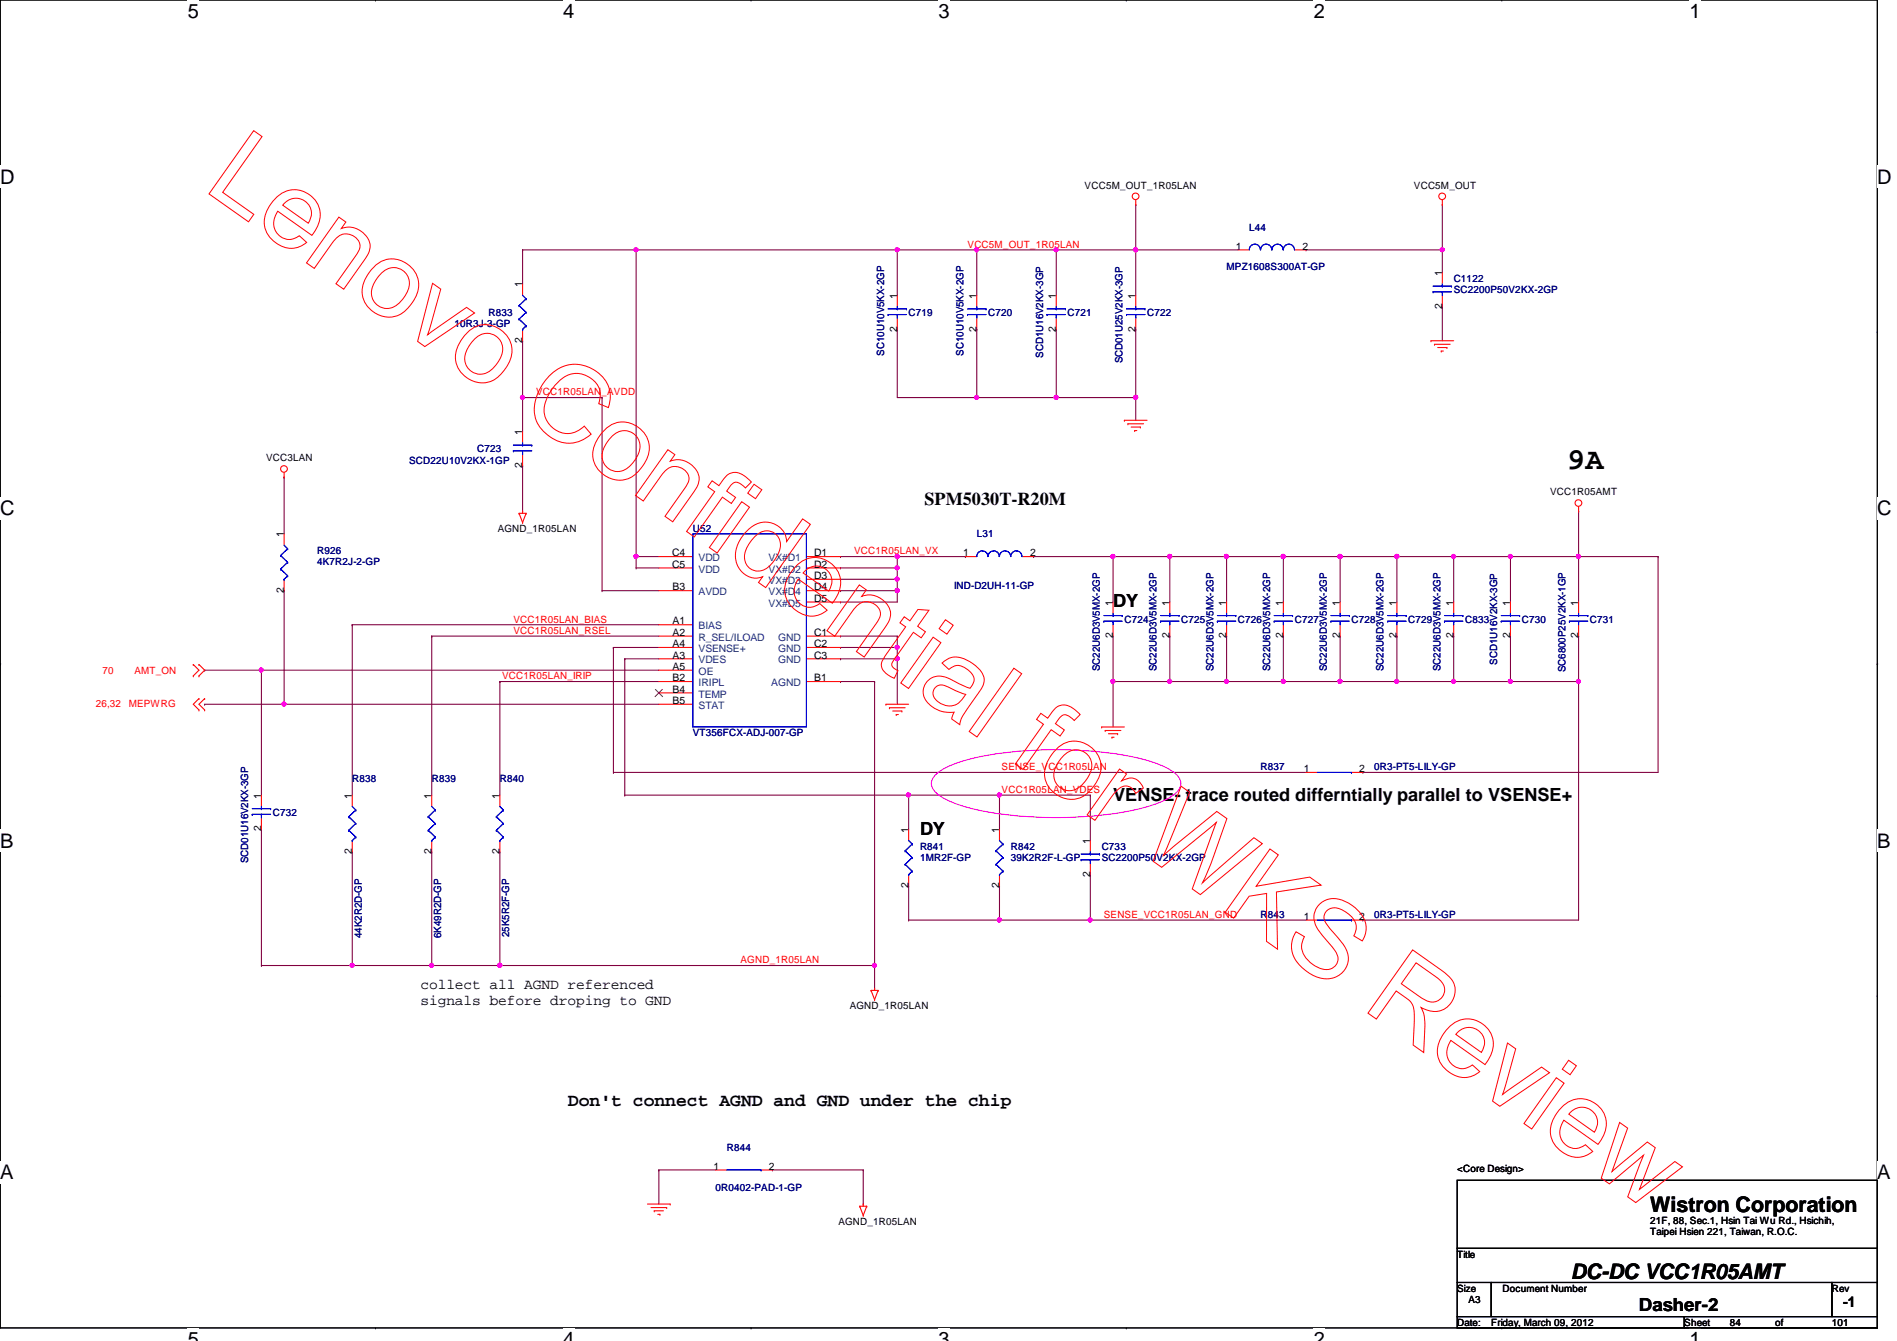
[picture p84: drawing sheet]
<svg xmlns="http://www.w3.org/2000/svg" width="297mm" height="210mm" viewBox="0 0 297 210" stroke-linecap="round" stroke-linejoin="round" font-family="sans-serif">
<defs><g id="words">
<text font-size="4.8" x="245.4" y="73.4">9A</text>
<g font-size="3.3">
<text x="258.4" y="189.7">Wistron Corporation</text>
<text x="246" y="200.2">DC-DC VCC1R05AMT</text>
</g>
<g font-size="3.1">
<text x="29.4" y="2.8">5</text>
<text x="88.2" y="2.8">4</text>
<text x="147" y="2.8">3</text>
<text x="205.7" y="2.8">2</text>
<text x="264.5" y="2.8">1</text>
<text x="0" y="28.7">D</text>
<text x="294" y="28.7">D</text>
<text x="0" y="80.7">C</text>
<text x="294" y="80.7">C</text>
<text x="0" y="132.7">B</text>
<text x="294" y="132.7">B</text>
<text x="0" y="184.6">A</text>
<text x="294" y="184.6">A</text>
<text x="29.4" y="210.7">5</text>
<text x="88.2" y="210.7">4</text>
<text x="147" y="210.7">3</text>
<text x="205.7" y="210.7">2</text>
<text x="264.5" y="210.7">1</text>
</g>
<g font-size="2.8">
<text x="144.8" y="79">SPM5030T-R20M</text>
<text x="174.3" y="95.1">DY</text>
<text x="174.3" y="125.3">VENSE- trace routed differntially parallel to VSENSE+</text>
<text x="144.1" y="130.6">DY</text>
<text x="88.9" y="173.1">Don't connect AGND and GND under the chip</text>
<text x="256.6" y="205.1">Dasher-2</text>
</g>
<g font-size="2.3">
<text x="65.8" y="154.8">collect all AGND referenced</text>
<text x="65.8" y="157.3">signals before droping to GND</text>
<text x="288.6" y="204.6">-1</text>
</g>
<g font-size="1.6">
<text x="169.8" y="29.5">VCC5M_OUT_1R05LAN</text>
<text x="221.4" y="29.5">VCC5M_OUT</text>
<text x="193.5" y="39.1">1</text>
<text x="204" y="39.1">2</text>
<text x="81.8" y="45" transform="rotate(-90 81.8 45)">1</text>
<text x="140.5" y="46.8" transform="rotate(-90 140.5 46.8)">1</text>
<text x="152.9" y="46.8" transform="rotate(-90 152.9 46.8)">1</text>
<text x="165.4" y="46.8" transform="rotate(-90 165.4 46.8)">1</text>
<text x="177.8" y="46.8" transform="rotate(-90 177.8 46.8)">1</text>
<text x="225.8" y="43.2" transform="rotate(-90 225.8 43.2)">1</text>
<text x="81.8" y="53.7" transform="rotate(-90 81.8 53.7)">2</text>
<text x="140.5" y="51.9" transform="rotate(-90 140.5 51.9)">2</text>
<text x="152.9" y="51.9" transform="rotate(-90 152.9 51.9)">2</text>
<text x="165.4" y="51.9" transform="rotate(-90 165.4 51.9)">2</text>
<text x="177.8" y="51.9" transform="rotate(-90 177.8 51.9)">2</text>
<text x="225.8" y="48.3" transform="rotate(-90 225.8 48.3)">2</text>
<text x="81.8" y="68.1" transform="rotate(-90 81.8 68.1)">1</text>
<text x="41.7" y="72.2">VCC3LAN</text>
<text x="81.8" y="73.2" transform="rotate(-90 81.8 73.2)">2</text>
<text x="242.7" y="77.6">VCC1R05AMT</text>
<text x="77.9" y="83.2">AGND_1R05LAN</text>
<text x="44.4" y="84.1" transform="rotate(-90 44.4 84.1)">1</text>
<text x="105.2" y="87.1">C4</text>
<text x="105.2" y="88.9">C5</text>
<text x="127.5" y="87.1">D1</text>
<text x="127.5" y="88.9">D2</text>
<text x="150.8" y="87.1">1</text>
<text x="161.3" y="87.1">2</text>
<text x="44.4" y="92.8" transform="rotate(-90 44.4 92.8)">2</text>
<text x="105.3" y="92.4">B3</text>
<text x="127.5" y="90.6">D3</text>
<text x="127.5" y="92.4">D4</text>
<text x="127.5" y="94.2">D5</text>
<text x="174.2" y="94.8" transform="rotate(-90 174.2 94.8)">1</text>
<text x="183.1" y="94.8" transform="rotate(-90 183.1 94.8)">1</text>
<text x="192" y="94.8" transform="rotate(-90 192 94.8)">1</text>
<text x="200.9" y="94.8" transform="rotate(-90 200.9 94.8)">1</text>
<text x="209.8" y="94.8" transform="rotate(-90 209.8 94.8)">1</text>
<text x="218.7" y="94.8" transform="rotate(-90 218.7 94.8)">1</text>
<text x="227.6" y="94.8" transform="rotate(-90 227.6 94.8)">1</text>
<text x="236.5" y="94.8" transform="rotate(-90 236.5 94.8)">1</text>
<text x="247.1" y="94.8" transform="rotate(-90 247.1 94.8)">1</text>
<text x="105.3" y="97.7">A1</text>
<text x="105.3" y="99.5">A2</text>
<text x="105.3" y="101.3">A4</text>
<text x="127.5" y="99.5">C1</text>
<text x="127.5" y="101.3">C2</text>
<text x="174.2" y="99.9" transform="rotate(-90 174.2 99.9)">2</text>
<text x="183.1" y="99.9" transform="rotate(-90 183.1 99.9)">2</text>
<text x="192" y="99.9" transform="rotate(-90 192 99.9)">2</text>
<text x="200.9" y="99.9" transform="rotate(-90 200.9 99.9)">2</text>
<text x="209.8" y="99.9" transform="rotate(-90 209.8 99.9)">2</text>
<text x="218.7" y="99.9" transform="rotate(-90 218.7 99.9)">2</text>
<text x="227.6" y="99.9" transform="rotate(-90 227.6 99.9)">2</text>
<text x="236.5" y="99.9" transform="rotate(-90 236.5 99.9)">2</text>
<text x="247.1" y="99.9" transform="rotate(-90 247.1 99.9)">2</text>
<text x="105.3" y="103.1">A3</text>
<text x="105.3" y="104.9">A5</text>
<text x="105.3" y="106.6">B2</text>
<text x="127.5" y="106.6">B1</text>
<text x="127.5" y="103.1">C3</text>
<text x="105.3" y="108.4">B4</text>
<text x="105.3" y="110.2">B5</text>
<text x="40.9" y="125" transform="rotate(-90 40.9 125)">1</text>
<text x="55.1" y="125" transform="rotate(-90 55.1 125)">1</text>
<text x="67.6" y="125" transform="rotate(-90 67.6 125)">1</text>
<text x="78.2" y="125" transform="rotate(-90 78.2 125)">1</text>
<text x="204.2" y="120.9">1</text>
<text x="212.8" y="120.9">2</text>
<text x="40.9" y="130.1" transform="rotate(-90 40.9 130.1)">2</text>
<text x="142.2" y="130.3" transform="rotate(-90 142.2 130.3)">1</text>
<text x="156.5" y="130.3" transform="rotate(-90 156.5 130.3)">1</text>
<text x="55.1" y="133.7" transform="rotate(-90 55.1 133.7)">2</text>
<text x="67.6" y="133.7" transform="rotate(-90 67.6 133.7)">2</text>
<text x="78.2" y="133.7" transform="rotate(-90 78.2 133.7)">2</text>
<text x="170.7" y="137.2" transform="rotate(-90 170.7 137.2)">2</text>
<text x="170.7" y="132.1" transform="rotate(-90 170.7 132.1)">1</text>
<text x="142.2" y="139" transform="rotate(-90 142.2 139)">2</text>
<text x="156.5" y="139" transform="rotate(-90 156.5 139)">2</text>
<text x="204.2" y="144">1</text>
<text x="212.8" y="144">2</text>
<text x="133.1" y="157.9">AGND_1R05LAN</text>
<text x="111.7" y="183.1">1</text>
<text x="120.4" y="183.1">2</text>
<text x="228.2" y="183.5">&lt;Core Design&gt;</text>
<text x="131.3" y="191.7">AGND_1R05LAN</text>
<text x="258.4" y="191.5">21F, 88, Sec.1, Hsin Tai Wu Rd., Hsichih,</text>
<text x="228.2" y="196.8">Title</text>
<text x="258.4" y="193.3">Taipei Hsien 221, Taiwan, R.O.C.</text>
<text x="228.2" y="202.2">Size</text>
<text x="230" y="204">A3</text>
<text x="235.3" y="202.2">Document Number</text>
<text x="286.8" y="202.2">Rev</text>
<text x="228.2" y="207.5">Date:</text>
<text x="233.5" y="207.5">Friday, March 09, 2012</text>
<text x="263.7" y="207.5">Sheet</text>
<text x="270.8" y="207.5">84</text>
<text x="278" y="207.5">of</text>
<text x="286.8" y="207.5">101</text>
</g>
<g font-size="1.6" fill="#f00">
<text x="151.5" y="38.8">VCC5M_OUT_1R05LAN</text>
<text x="83.9" y="61.9">VCC1R05LAN_AVDD</text>
<text x="133.7" y="86.8">VCC1R05LAN_VX</text>
<text x="80.4" y="99.2">VCC1R05LAN_RSEL</text>
<text x="80.4" y="97.5">VCC1R05LAN_BIAS</text>
<text x="16" y="105.5">70</text>
<text x="21" y="105.5">AMT_ON</text>
<text x="78.6" y="106.3">VCC1R05LAN_IRIP</text>
<text x="15" y="110.6">26,32</text>
<text x="20.1" y="110.6">MEPWRG</text>
<text x="156.8" y="124.1">VCC1R05LAN_VDES</text>
<text x="156.8" y="120.6">SENSE_VCC1R05LAN</text>
<text x="172.8" y="143.7">SENSE_VCC1R05LAN_GND</text>
<text x="115.9" y="150.8">AGND_1R05LAN</text>
</g>
<g font-size="1.6" fill="#000080">
<text x="195.6" y="36.1">L44</text>
<text x="192.1" y="42.3">MPZ1608S300AT-GP</text>
<text x="227.6" y="44.1">C1122</text>
<text x="227.6" y="45.9">SC2200P50V2KX-2GP</text>
<text x="71.2" y="51.2">10R3J-3-GP</text>
<text x="76.5" y="49.4">R833</text>
<text x="142.3" y="49.4">C719</text>
<text x="154.7" y="49.4">C720</text>
<text x="167.2" y="49.4">C721</text>
<text x="179.6" y="49.4">C722</text>
<text x="138.4" y="55.7" transform="rotate(-90 138.4 55.7)">SC10U10V5KX-2GP</text>
<text x="150.9" y="55.7" transform="rotate(-90 150.9 55.7)">SC10U10V5KX-2GP</text>
<text x="163.3" y="56" transform="rotate(-90 163.3 56)">SCD1U16V2KX-3GP</text>
<text x="175.8" y="56.9" transform="rotate(-90 175.8 56.9)">SCD01U25V2KX-3GP</text>
<text x="74.7" y="70.8">C723</text>
<text x="64" y="72.6">SCD22U10V2KX-1GP</text>
<text x="108.5" y="83.2">U52</text>
<text x="49.7" y="86.8">R926</text>
<text x="49.7" y="88.4">4K7R2J-2-GP</text>
<text x="152.9" y="84.1">L31</text>
<text x="149.4" y="92.1">IND-D2UH-11-GP</text>
<text x="176.1" y="97.5">C724</text>
<text x="185" y="97.5">C725</text>
<text x="193.8" y="97.5">C726</text>
<text x="202.7" y="97.5">C727</text>
<text x="211.6" y="97.5">C728</text>
<text x="220.5" y="97.5">C729</text>
<text x="229.4" y="97.5">C833</text>
<text x="238.3" y="97.5">C730</text>
<text x="249" y="97.5">C731</text>
<text x="172.2" y="105.1" transform="rotate(-90 172.2 105.1)">SC22U6D3V5MX-2GP</text>
<text x="181.1" y="105.1" transform="rotate(-90 181.1 105.1)">SC22U6D3V5MX-2GP</text>
<text x="190" y="105.1" transform="rotate(-90 190 105.1)">SC22U6D3V5MX-2GP</text>
<text x="198.9" y="105.1" transform="rotate(-90 198.9 105.1)">SC22U6D3V5MX-2GP</text>
<text x="207.8" y="105.1" transform="rotate(-90 207.8 105.1)">SC22U6D3V5MX-2GP</text>
<text x="216.7" y="105.1" transform="rotate(-90 216.7 105.1)">SC22U6D3V5MX-2GP</text>
<text x="225.5" y="105.1" transform="rotate(-90 225.5 105.1)">SC22U6D3V5MX-2GP</text>
<text x="234.4" y="104" transform="rotate(-90 234.4 104)">SCD1U16V2KX-3GP</text>
<text x="245.1" y="105.2" transform="rotate(-90 245.1 105.2)">SC6800P25V2KX-1GP</text>
<text x="108.5" y="115.2">VT356FCX-ADJ-007-GP</text>
<text x="55.2" y="122.3">R838</text>
<text x="67.6" y="122.3">R839</text>
<text x="78.3" y="122.3">R840</text>
<text x="197.4" y="120.6">R837</text>
<text x="215.2" y="120.6">0R3-PT5-LILY-GP</text>
<text x="42.7" y="127.7">C732</text>
<text x="38.9" y="135.1" transform="rotate(-90 38.9 135.1)">SCD01U16V2KX-3GP</text>
<text x="144.1" y="133">R841</text>
<text x="144.1" y="134.8">1MR2F-GP</text>
<text x="158.3" y="133">R842</text>
<text x="158.3" y="134.8">39K2R2F-L-GP</text>
<text x="172.5" y="133">C733</text>
<text x="172.5" y="134.8">SC2200P50V2KX-2GP</text>
<text x="197.4" y="143.7">R843</text>
<text x="215.2" y="143.7">0R3-PT5-LILY-GP</text>
<text x="56.6" y="146.9" transform="rotate(-90 56.6 146.9)">44K2R2D-GP</text>
<text x="69.1" y="146.9" transform="rotate(-90 69.1 146.9)">6K49R2D-GP</text>
<text x="79.8" y="146.7" transform="rotate(-90 79.8 146.7)">25K5R2F-GP</text>
<text x="113.8" y="180.1">R844</text>
<text x="112.1" y="186.4">0R0402-PAD-1-GP</text>
</g>
<g font-size="1.6" fill="#004080">
<text x="109.4" y="87.8">VDD</text>
<text x="109.4" y="89.6">VDD</text>
<text x="120.4" y="87.8">VX#D1</text>
<text x="120.4" y="89.6">VX#D2</text>
<text x="109.4" y="93.2">AVDD</text>
<text x="120.4" y="91.4">VX#D3</text>
<text x="120.4" y="93.2">VX#D4</text>
<text x="120.4" y="95">VX#D5</text>
<text x="109.4" y="98.5">BIAS</text>
<text x="109.4" y="100.3">R_SEL/ILOAD</text>
<text x="121.8" y="100.3">GND</text>
<text x="109.4" y="103.8">VDES</text>
<text x="109.4" y="102.1">VSENSE+</text>
<text x="109.4" y="105.6">OE</text>
<text x="109.4" y="107.4">IRIPL</text>
<text x="120.8" y="107.4">AGND</text>
<text x="121.8" y="102.1">GND</text>
<text x="121.8" y="103.8">GND</text>
<text x="109.4" y="109.2">TEMP</text>
<text x="109.4" y="111">STAT</text>
</g>
</g></defs>
<path d="M0 0h294v207.9h-294z" fill="none" stroke="#000" stroke-width=".17"/>
<g fill="#fff">
<path d="M29.4 0h1.8v3.5h-1.8z"/>
<path d="M29.4 207.9h1.8v2h-1.8z"/>
</g>
<path d="M58.8 0h.1M58.8 207.9h.1" fill="none" stroke="#000" stroke-width=".17"/>
<g fill="#fff">
<path d="M88.2 0h1.7v3.5h-1.7z"/>
<path d="M88.2 207.9h1.7v2h-1.7z"/>
</g>
<path d="M117.6 0h.1M117.6 207.9h.1" fill="none" stroke="#000" stroke-width=".17"/>
<g fill="#fff">
<path d="M147 0h1.7v3.5h-1.7z"/>
<path d="M147 207.9h1.7v2h-1.7z"/>
</g>
<path d="M176.4 0h.1M176.4 207.9h.1" fill="none" stroke="#000" stroke-width=".17"/>
<g fill="#fff">
<path d="M205.7 0h1.8v3.5h-1.8z"/>
<path d="M205.7 207.9h1.8v2h-1.8z"/>
</g>
<path d="M235.2 0h.1M235.2 207.9h.1" fill="none" stroke="#000" stroke-width=".17"/>
<g fill="#fff">
<path d="M264.5 0h1.8v3.5h-1.8z"/>
<path d="M264.5 207.9h1.8v2h-1.8z"/>
<path d="M0 26h2.3v3.4h-2.3z"/>
<path d="M294 26h2.2v3.4h-2.2z"/>
<path d="M0 77.9h2.3v3.5h-2.3z"/>
<path d="M294 77.9h2.2v3.5h-2.2z"/>
</g>
<path d="M0 51.9h.1M294 51.9h.1" fill="none" stroke="#000" stroke-width=".17"/>
<g fill="#fff">
<path d="M0 129.9h2.1v3.4h-2.1z"/>
<path d="M294 129.9h2v3.4h-2z"/>
</g>
<path d="M0 103.9h.1M294 103.9h.1" fill="none" stroke="#000" stroke-width=".17"/>
<path d="M0 103.9h.1M294 103.9h.1" fill="none" stroke="#000" stroke-width=".16"/>
<g fill="#fff">
<path d="M0 181.8h2.1v3.5h-2.1z"/>
<path d="M294 181.8h2v3.5h-2z"/>
</g>
<path d="M0 155.9h.1M294 155.9h.1" fill="none" stroke="#000" stroke-width=".17"/>
<path d="M99.6 39.1h40.9M140.5 39.1h.1M140.5 39.1v7.1M225.8 32h.1M225.8 32v7.1" fill="none" stroke="#800040" stroke-width=".17"/>
<circle cx="140.5" cy="39.1" r=".32" fill="#f0f"/>
<circle cx="140.5" cy="39.1" r=".32" fill="none" stroke="#f0f" stroke-width=".17"/>
<path d="M152.9 39.1h.1M152.9 39.1v7.1M152.9 39.1h12.5M165.4 39.1h.1" fill="none" stroke="#800040" stroke-width=".17"/>
<circle cx="165.4" cy="39.1" r=".32" fill="#f0f"/>
<circle cx="165.4" cy="39.1" r=".32" fill="none" stroke="#f0f" stroke-width=".17"/>
<path d="M165.4 39.1h.1M165.4 39.1v7.1M177.8 39.1h.1M177.8 39.1v7.1M140.5 51.6h.1M140.5 51.6v10.6h12.4M152.9 62.2h.1" fill="none" stroke="#800040" stroke-width=".17"/>
<circle cx="152.9" cy="62.2" r=".32" fill="#f0f"/>
<circle cx="152.9" cy="62.2" r=".32" fill="none" stroke="#f0f" stroke-width=".17"/>
<path d="M177.8 62.2h.1M177.8 62.2v3.6" fill="none" stroke="#800040" stroke-width=".17"/>
<circle cx="177.8" cy="62.2" r=".32" fill="#f0f"/>
<circle cx="177.8" cy="62.2" r=".32" fill="none" stroke="#f0f" stroke-width=".17"/>
<g fill="none" stroke="#800040" stroke-width=".17">
<path d="M81.8 39.1h.1M81.8 39.1v5.3M99.6 39.1h.1M99.6 39.1v48M152.9 51.6h.1M152.9 51.6v10.6M165.4 51.6h.1M165.4 51.6v10.6M177.8 51.6h.1M177.8 51.6v10.6M81.8 62.2h.1M81.8 62.2v5.4"/>
<path d="M78.3 133.3h.1M78.3 133.3v17.8M103.2 183.1h.1M103.2 183.1h8.9M103.2 183.1v5.4M120.9 183.1h.1M120.9 183.1h14.3M135.2 183.1h.1M135.2 183.1v5.4"/>
</g>
<circle cx="99.6" cy="87.1" r=".32" fill="#f0f"/>
<circle cx="99.6" cy="87.1" r=".32" fill="none" stroke="#f0f" stroke-width=".17"/>
<circle cx="99.6" cy="39.1" r=".32" fill="#f0f"/>
<circle cx="99.6" cy="39.1" r=".32" fill="none" stroke="#f0f" stroke-width=".17"/>
<path d="M81.8 39.1h.1M81.8 39.1h17.8M99.6 87.1h.1M99.6 87.1h3.6M174.3 106.7h.1M174.3 106.7v7.1" fill="none" stroke="#800040" stroke-width=".17"/>
<circle cx="174.3" cy="106.7" r=".32" fill="#f0f"/>
<circle cx="174.3" cy="106.7" r=".32" fill="none" stroke="#f0f" stroke-width=".17"/>
<path d="M67.6 99.6h.1M67.6 99.6h35.6M99.6 87.1h.1M99.6 88.9h.1M99.6 87.1v1.8M99.6 88.9h3.6M227.6 106.7h.1M227.6 106.7h8.9" fill="none" stroke="#800040" stroke-width=".17"/>
<circle cx="236.5" cy="106.7" r=".32" fill="#f0f"/>
<circle cx="236.5" cy="106.7" r=".32" fill="none" stroke="#f0f" stroke-width=".17"/>
<path d="M131.6 94.2h.1M140.5 92.5h.1M140.5 92.5v1.7h-8.9" fill="none" stroke="#800040" stroke-width=".17"/>
<circle cx="140.5" cy="92.4" r=".32" fill="#f0f"/>
<circle cx="140.5" cy="92.4" r=".32" fill="none" stroke="#f0f" stroke-width=".17"/>
<path d="M131.6 88.9h.1M131.6 90.7h.1M131.6 88.9h8.9M140.5 87.1h.1M140.5 88.9h.1M140.5 87.1v3.6h-8.9" fill="none" stroke="#800040" stroke-width=".17"/>
<circle cx="140.5" cy="88.9" r=".32" fill="#f0f"/>
<circle cx="140.5" cy="88.9" r=".32" fill="none" stroke="#f0f" stroke-width=".17"/>
<path d="M131.6 92.5h.1M140.5 90.7h.1M140.5 90.7v1.8h-8.9" fill="none" stroke="#800040" stroke-width=".17"/>
<circle cx="140.5" cy="90.7" r=".32" fill="#f0f"/>
<circle cx="140.5" cy="90.7" r=".32" fill="none" stroke="#f0f" stroke-width=".17"/>
<path d="M247.2 87.1h.1M247.2 87.1h12.4" fill="none" stroke="#800040" stroke-width=".17"/>
<circle cx="247.2" cy="87.1" r=".32" fill="#f0f"/>
<circle cx="247.2" cy="87.1" r=".32" fill="none" stroke="#f0f" stroke-width=".17"/>
<g fill="none" stroke="#800040" stroke-width=".17">
<path d="M174.3 99.6h.1M174.3 99.6v7.1M183.2 87.1h.1M183.2 99.6h.1M183.2 87.1v7.1M183.2 99.6v7.1M192.1 87.1h.1M192.1 87.1v7.1M201 87.1h.1M201 87.1v7.1M209.8 87.1h.1M209.8 87.1v7.1"/>
<path d="M218.7 87.1h.1M218.7 87.1v7.1M236.5 87.1h.1M236.5 99.6h.1M236.5 87.1v7.1M236.5 99.6v7.1M259.6 87.1h.1M259.6 87.1v33.8M174.3 106.7h.1M174.3 106.7h17.8M183.2 106.7h.1"/>
</g>
<circle cx="183.1" cy="106.7" r=".32" fill="#f0f"/>
<circle cx="183.1" cy="106.7" r=".32" fill="none" stroke="#f0f" stroke-width=".17"/>
<path d="M67.6 99.6h.1M67.6 99.6v24.9M192.1 99.6h.1M192.1 99.6v7.1M192.1 106.7h.1M192.1 106.7h8.9" fill="none" stroke="#800040" stroke-width=".17"/>
<circle cx="192" cy="106.7" r=".32" fill="#f0f"/>
<circle cx="192" cy="106.7" r=".32" fill="none" stroke="#f0f" stroke-width=".17"/>
<path d="M201 99.6h.1M201 99.6v7.1M201 106.7h.1M201 106.7h8.8" fill="none" stroke="#800040" stroke-width=".17"/>
<circle cx="200.9" cy="106.7" r=".32" fill="#f0f"/>
<circle cx="200.9" cy="106.7" r=".32" fill="none" stroke="#f0f" stroke-width=".17"/>
<path d="M209.8 99.6h.1M209.8 99.6v7.1M209.8 106.7h.1M209.8 106.7h8.9" fill="none" stroke="#800040" stroke-width=".17"/>
<circle cx="209.8" cy="106.7" r=".32" fill="#f0f"/>
<circle cx="209.8" cy="106.7" r=".32" fill="none" stroke="#f0f" stroke-width=".17"/>
<path d="M174.3 87.1h.1M174.3 87.1v7.1M174.3 87.1h8.9M218.7 99.6h.1M218.7 99.6v7.1" fill="none" stroke="#800040" stroke-width=".17"/>
<circle cx="183.1" cy="87.1" r=".32" fill="#f0f"/>
<circle cx="183.1" cy="87.1" r=".32" fill="none" stroke="#f0f" stroke-width=".17"/>
<circle cx="174.3" cy="87.1" r=".32" fill="#f0f"/>
<circle cx="174.3" cy="87.1" r=".32" fill="none" stroke="#f0f" stroke-width=".17"/>
<path d="M156.5 124.5h.1M156.5 124.5v5.3" fill="none" stroke="#800040" stroke-width=".17"/>
<circle cx="156.5" cy="124.4" r=".32" fill="#f0f"/>
<circle cx="156.5" cy="124.4" r=".32" fill="none" stroke="#f0f" stroke-width=".17"/>
<path d="M156.5 124.5h.1M156.5 138.7h.1M156.5 124.5h14.2M156.5 138.7v5.3M170.7 124.5h.1M170.7 136.9h.1M170.7 124.5v7.1M170.7 136.9v7.1h-14.2M156.5 144h.1" fill="none" stroke="#800040" stroke-width=".17"/>
<circle cx="170.7" cy="144" r=".32" fill="#f0f"/>
<circle cx="170.7" cy="144" r=".32" fill="none" stroke="#f0f" stroke-width=".17"/>
<path d="M165.4 39.1h12.4M177.8 39.1h.1" fill="none" stroke="#800040" stroke-width=".17"/>
<circle cx="177.8" cy="39.1" r=".32" fill="#f0f"/>
<circle cx="177.8" cy="39.1" r=".32" fill="none" stroke="#f0f" stroke-width=".17"/>
<path d="M55.2 97.8h.1M55.2 97.8h48M55.2 97.8v26.7M55.2 133.3h.1M55.2 133.3v17.8M67.6 133.3h.1M67.6 133.3v17.8M78.3 151.1h.1M78.3 151.1h58.6" fill="none" stroke="#800040" stroke-width=".17"/>
<circle cx="78.2" cy="151.1" r=".32" fill="#f0f"/>
<circle cx="78.2" cy="151.1" r=".32" fill="none" stroke="#f0f" stroke-width=".17"/>
<path d="M136.9 151.1h.1M136.9 151.1v3.6" fill="none" stroke="#800040" stroke-width=".17"/>
<circle cx="136.9" cy="151.1" r=".32" fill="#f0f"/>
<circle cx="136.9" cy="151.1" r=".32" fill="none" stroke="#f0f" stroke-width=".17"/>
<path d="M131.6 99.6h.1M131.6 99.6h8.9M140.5 99.6h.1M140.5 99.6v1.7h-8.9M131.6 101.3h.1M131.6 103.1h.1M131.6 103.1h8.9M140.5 103.1h.1M140.5 103.1v7.1" fill="none" stroke="#800040" stroke-width=".17"/>
<circle cx="140.5" cy="103.1" r=".32" fill="#f0f"/>
<circle cx="140.5" cy="103.1" r=".32" fill="none" stroke="#f0f" stroke-width=".17"/>
<path d="M165.4 62.2h12.4M177.8 62.2h.1M44.5 110.2h.1M44.5 110.2h58.7M131.6 106.7h.1M131.6 106.7h5.3" fill="none" stroke="#800040" stroke-width=".17"/>
<circle cx="177.8" cy="62.2" r=".32" fill="#f0f"/>
<circle cx="177.8" cy="62.2" r=".32" fill="none" stroke="#f0f" stroke-width=".17"/>
<path d="M81.8 62.2h.1M81.8 62.2h12.5M96.1 101.3h.1M96.1 101.3v19.6M136.9 106.7h.1M136.9 106.7v44.4M213.4 120.9h.1M213.4 120.9h46.2" fill="none" stroke="#800040" stroke-width=".17"/>
<circle cx="81.8" cy="62.2" r=".32" fill="#f0f"/>
<circle cx="81.8" cy="62.2" r=".32" fill="none" stroke="#f0f" stroke-width=".17"/>
<path d="M81.8 53.3h.1M81.8 53.3v8.9M94.3 62.2h.1M94.3 62.2v30.3M94.3 92.5h.1M94.3 92.5h8.9M247.2 106.7h.1M247.2 106.7v37.3" fill="none" stroke="#800040" stroke-width=".17"/>
<circle cx="247.2" cy="106.7" r=".32" fill="#f0f"/>
<circle cx="247.2" cy="106.7" r=".32" fill="none" stroke="#f0f" stroke-width=".17"/>
<path d="M247.2 87.1h.1M247.2 87.1v7.1M142.3 124.5h.1M142.3 124.5h14.2" fill="none" stroke="#800040" stroke-width=".17"/>
<circle cx="142.3" cy="124.4" r=".32" fill="#f0f"/>
<circle cx="142.3" cy="124.4" r=".32" fill="none" stroke="#f0f" stroke-width=".17"/>
<path d="M40.9 104.9h.1M40.9 104.9h62.3M40.9 104.9v19.6M97.8 103.1h.1M97.8 103.1v21.4M97.8 103.1h5.4M236.5 106.7h.1M236.5 106.7h10.7" fill="none" stroke="#800040" stroke-width=".17"/>
<circle cx="40.9" cy="104.9" r=".32" fill="#f0f"/>
<circle cx="40.9" cy="104.9" r=".32" fill="none" stroke="#f0f" stroke-width=".17"/>
<path d="M131.6 87.1h.1M131.6 87.1h8.9M236.5 87.1h.1M236.5 87.1h10.7M32 104.9h.1M32 104.9h8.9M78.3 106.7h.1M78.3 106.7h24.9M40.9 129.8h.1M40.9 129.8v21.3" fill="none" stroke="#800040" stroke-width=".17"/>
<circle cx="247.2" cy="87.1" r=".32" fill="#f0f"/>
<circle cx="247.2" cy="87.1" r=".32" fill="none" stroke="#f0f" stroke-width=".17"/>
<circle cx="236.5" cy="87.1" r=".32" fill="#f0f"/>
<circle cx="236.5" cy="87.1" r=".32" fill="none" stroke="#f0f" stroke-width=".17"/>
<path d="M161.8 87.1h.1M161.8 87.1h12.5M209.8 87.1h.1M209.8 87.1h8.9" fill="none" stroke="#800040" stroke-width=".17"/>
<circle cx="218.7" cy="87.1" r=".32" fill="#f0f"/>
<circle cx="218.7" cy="87.1" r=".32" fill="none" stroke="#f0f" stroke-width=".17"/>
<circle cx="209.8" cy="87.1" r=".32" fill="#f0f"/>
<circle cx="209.8" cy="87.1" r=".32" fill="none" stroke="#f0f" stroke-width=".17"/>
<path d="M201 87.1h.1M201 87.1h8.8" fill="none" stroke="#800040" stroke-width=".17"/>
<circle cx="209.8" cy="87.1" r=".32" fill="#f0f"/>
<circle cx="209.8" cy="87.1" r=".32" fill="none" stroke="#f0f" stroke-width=".17"/>
<circle cx="200.9" cy="87.1" r=".32" fill="#f0f"/>
<circle cx="200.9" cy="87.1" r=".32" fill="none" stroke="#f0f" stroke-width=".17"/>
<path d="M183.2 87.1h.1M183.2 87.1h8.9" fill="none" stroke="#800040" stroke-width=".17"/>
<circle cx="192" cy="87.1" r=".32" fill="#f0f"/>
<circle cx="192" cy="87.1" r=".32" fill="none" stroke="#f0f" stroke-width=".17"/>
<circle cx="183.1" cy="87.1" r=".32" fill="#f0f"/>
<circle cx="183.1" cy="87.1" r=".32" fill="none" stroke="#f0f" stroke-width=".17"/>
<path d="M192.1 87.1h.1M192.1 87.1h8.9" fill="none" stroke="#800040" stroke-width=".17"/>
<circle cx="200.9" cy="87.1" r=".32" fill="#f0f"/>
<circle cx="200.9" cy="87.1" r=".32" fill="none" stroke="#f0f" stroke-width=".17"/>
<circle cx="192" cy="87.1" r=".32" fill="#f0f"/>
<circle cx="192" cy="87.1" r=".32" fill="none" stroke="#f0f" stroke-width=".17"/>
<path d="M140.5 101.3h.1M140.5 101.3v1.8" fill="none" stroke="#800040" stroke-width=".17"/>
<circle cx="140.5" cy="101.3" r=".32" fill="#f0f"/>
<circle cx="140.5" cy="101.3" r=".32" fill="none" stroke="#f0f" stroke-width=".17"/>
<path d="M140.5 39.1h12.4M152.9 39.1h.1M247.2 99.6h.1M247.2 99.6v7.1" fill="none" stroke="#800040" stroke-width=".17"/>
<circle cx="152.9" cy="39.1" r=".32" fill="#f0f"/>
<circle cx="152.9" cy="39.1" r=".32" fill="none" stroke="#f0f" stroke-width=".17"/>
<path d="M152.9 62.2h12.5M165.4 62.2h.1" fill="none" stroke="#800040" stroke-width=".17"/>
<circle cx="165.4" cy="62.2" r=".32" fill="#f0f"/>
<circle cx="165.4" cy="62.2" r=".32" fill="none" stroke="#f0f" stroke-width=".17"/>
<path d="M140.5 87.1h10.7M151.2 87.1h.1M78.3 106.7h.1M78.3 106.7v17.8M96.1 101.3h.1M96.1 101.3h7.1" fill="none" stroke="#800040" stroke-width=".17"/>
<circle cx="140.5" cy="87.1" r=".32" fill="#f0f"/>
<circle cx="140.5" cy="87.1" r=".32" fill="none" stroke="#f0f" stroke-width=".17"/>
<path d="M81.8 72.9h.1M81.8 72.9v7.1M227.6 87.1h.1M227.6 87.1h8.9M96.1 120.9h.1M96.1 120.9h108.4M170.7 144h.1M170.7 144h33.8M213.4 144h.1M213.4 144h33.8" fill="none" stroke="#800040" stroke-width=".17"/>
<circle cx="227.6" cy="87.1" r=".32" fill="#f0f"/>
<circle cx="227.6" cy="87.1" r=".32" fill="none" stroke="#f0f" stroke-width=".17"/>
<path d="M40.9 151.1h.1M40.9 151.1h26.7M55.2 151.1h.1" fill="none" stroke="#800040" stroke-width=".17"/>
<circle cx="55.1" cy="151.1" r=".32" fill="#f0f"/>
<circle cx="55.1" cy="151.1" r=".32" fill="none" stroke="#f0f" stroke-width=".17"/>
<path d="M67.6 151.1h.1M67.6 151.1h10.7" fill="none" stroke="#800040" stroke-width=".17"/>
<circle cx="78.2" cy="151.1" r=".32" fill="#f0f"/>
<circle cx="78.2" cy="151.1" r=".32" fill="none" stroke="#f0f" stroke-width=".17"/>
<circle cx="67.6" cy="151.1" r=".32" fill="#f0f"/>
<circle cx="67.6" cy="151.1" r=".32" fill="none" stroke="#f0f" stroke-width=".17"/>
<path d="M97.8 124.5h.1M97.8 124.5h44.5M142.3 124.5h.1M142.3 124.5v5.3M142.3 138.7v5.3M142.3 144h.1M142.3 144h14.2M156.5 144h.1" fill="none" stroke="#800040" stroke-width=".17"/>
<circle cx="156.5" cy="144" r=".32" fill="#f0f"/>
<circle cx="156.5" cy="144" r=".32" fill="none" stroke="#f0f" stroke-width=".17"/>
<path d="M227.6 87.1h.1M227.6 99.6h.1M227.6 87.1v7.1M227.6 99.6v7.1M247.2 80h.1M247.2 80v7.1" fill="none" stroke="#800040" stroke-width=".17"/>
<circle cx="227.6" cy="106.7" r=".32" fill="#f0f"/>
<circle cx="227.6" cy="106.7" r=".32" fill="none" stroke="#f0f" stroke-width=".17"/>
<path d="M218.7 87.1h.1M218.7 87.1h8.9" fill="none" stroke="#800040" stroke-width=".17"/>
<circle cx="218.7" cy="87.1" r=".32" fill="#f0f"/>
<circle cx="218.7" cy="87.1" r=".32" fill="none" stroke="#f0f" stroke-width=".17"/>
<path d="M218.7 106.7h.1M218.7 106.7h8.9" fill="none" stroke="#800040" stroke-width=".17"/>
<circle cx="218.7" cy="106.7" r=".32" fill="#f0f"/>
<circle cx="218.7" cy="106.7" r=".32" fill="none" stroke="#f0f" stroke-width=".17"/>
<path d="M204.5 39.1h.1M204.5 39.1h21.3M225.8 39.1h.1M225.8 39.1v3.6M225.8 48h.1M225.8 48v5.3" fill="none" stroke="#800040" stroke-width=".17"/>
<circle cx="225.8" cy="39.1" r=".32" fill="#f0f"/>
<circle cx="225.8" cy="39.1" r=".32" fill="none" stroke="#f0f" stroke-width=".17"/>
<path d="M177.8 39.1h.1M177.8 39.1h16" fill="none" stroke="#800040" stroke-width=".17"/>
<circle cx="177.8" cy="39.1" r=".32" fill="#f0f"/>
<circle cx="177.8" cy="39.1" r=".32" fill="none" stroke="#f0f" stroke-width=".17"/>
<path d="M177.8 32h.1M177.8 32v7.1M44.5 74.7h.1M44.5 74.7v8.9M44.5 92.5h.1M44.5 92.5v17.7" fill="none" stroke="#800040" stroke-width=".17"/>
<circle cx="44.5" cy="110.2" r=".32" fill="#f0f"/>
<g fill="none" stroke="#f0f" stroke-width=".17">
<path d="M146.3 121.5a11.7 11.7 0 0 1 6-2.8 63.5 63.5 0 0 1 26.2 0 11.8 11.8 0 0 1 6 2.8 1.81 1.81 0 0 1-.6 2.8 17.3 17.3 0 0 1-7 2.6 63.6 63.6 0 0 1-24.6-.3 11.8 11.8 0 0 1-6-2.8 1.66 1.66 0 0 1 0-2.3z"/>
<circle cx="44.5" cy="110.2" r=".32"/>
</g>
<path d="M32 110.2h.1M32 110.2h12.5" fill="none" stroke="#800040" stroke-width=".17"/>
<g fill="none" stroke="#f00" stroke-width=".17">
<path d="M177.8 32h.1M177.8 31.3v.7M193.8 39.1h1.8M202.7 39.1h1.8M225.8 32h.1M225.8 31.3v.7M81.8 44.4v1.8M81.8 51.6v1.7M140.5 46.2v1.8M140.5 49.8v1.8M152.9 46.2v1.8M152.9 49.8v1.8"/>
<path d="M165.4 46.2v1.8M165.4 49.8v1.8M177.8 46.2v1.8M177.8 49.8v1.8M224.1 53.3h.1M224.1 53.3h3.5M224.6 53.9h.1M224.6 53.9h2.5M225.1 54.4h1.5M225.7 54.9h.1M225.7 54.9h.3M225.8 42.7v1.7"/>
<path d="M225.8 46.2v1.8M226.6 54.4h.1M44.5 74.7h.1M44.5 74v.7M81.8 67.6v1.7M81.8 71.1v1.8M176.1 65.8h.1M176.1 65.8h3.5M176.6 66.3h.1M176.6 66.3h2.5M177.1 66.8h1.5M177.7 67.4h.1"/>
<path d="M177.7 67.4h.3M178.6 66.8h.1M247.2 79.3v.7M44.5 83.6v1.7M44.5 90.7v1.8M81.3 80.3h.1M81.3 80.3h1.1M81.3 80.3l.5 1.5M81.8 80h.1M81.8 81.8h.1M81.8 80v.3M82.4 80.3h.1"/>
<path d="M82.4 80.3l-.6 1.5M103.2 87.1h5.3M103.2 97.8h5.3M103.2 99.6h5.3M103.2 92.5h5.3M103.2 88.9h5.3M126.3 87.1h5.3M126.3 99.6h5.3M126.3 92.5h5.3M126.3 88.9h5.3M126.3 90.7h5.3M126.3 94.2h5.3"/>
<path d="M151.2 87.1h1.7M160.1 87.1h1.7M174.3 94.2v1.8M174.3 97.8v1.8M183.2 94.2v1.8M183.2 97.8v1.8M192.1 94.2v1.8M192.1 97.8v1.8M201 94.2v1.8M201 97.8v1.8M209.8 94.2v1.8M209.8 97.8v1.8"/>
<path d="M218.7 94.2v1.8M218.7 97.8v1.8M227.6 94.2v1.8M227.6 97.8v1.8M236.5 94.2v1.8M236.5 97.8v1.8M247.2 80h.1M247.2 94.2v1.8M247.2 97.8v1.8M30.3 105.8h.1M30.3 104h.1M30.3 104l.9 .9-.9 .9"/>
<path d="M31.2 104h.1M31.2 105.8h.1M31.2 109.3h.1M31.2 111.1h.1M31.2 104l.8 .9-.8 .9M31.2 109.3l-.9 .9 .9 .9M32 109.3h.1M32 111.1h.1M32 109.3l-.8 .9 .8 .9M103.2 110.2h5.3M103.2 103.1h5.3M103.2 101.3h5.3"/>
<path d="M103.2 104.9h5.3M103.2 106.7h5.3M103.2 108.5h5.3M126.3 103.1h5.3M126.3 101.3h5.3M126.3 106.7h5.3M138.7 110.2h.1M138.7 110.2h3.6M139.3 110.8h.1M139.3 110.8h2.4M139.8 111.3h1.4M140.3 111.8h.1"/>
<path d="M140.3 111.8h.4M141.2 111.3h.1M172.5 113.8h.1M172.5 113.8h3.6M173.1 114.3h.1M173.1 114.3h2.4M173.6 114.9h1.4M174.1 115.4h.1M174.1 115.4h.4M175 114.9h.1M40.9 124.5v1.7M40.9 128v1.8"/>
<path d="M55.2 124.5v1.7M55.2 131.6v1.7M67.6 124.5v1.7M67.6 131.6v1.7M78.3 124.5v1.7M78.3 131.6v1.7M142.3 129.8v1.8M142.3 136.9v1.8M156.5 129.8v1.8M156.5 136.9v1.8M170.7 131.6v1.7M170.7 135.1v1.8"/>
<path d="M204.5 120.9h1.8M211.6 120.9h1.8M136.4 155h.1M136.4 155h1.1M136.4 155l.5 1.5M136.9 154.7h.1M136.9 156.5h.1M136.9 154.7v.3M137.5 155h.1M137.5 155l-.6 1.5M204.5 144h1.8M211.6 144h1.8"/>
<path d="M101.4 188.5h3.5M101.9 189h2.5M102.4 189.5h.1M102.4 189.5h1.5M103 190.1h.3M103.3 190.1h.1M104.4 189h.1M104.9 188.5h.1M112.1 183.1h1.7M119.2 183.1h1.7M134.6 188.8h.1M134.6 188.8h1.1"/>
<path d="M134.6 188.8l.6 1.4M135.2 188.5h.1M135.2 190.2h.1M135.2 188.5v.3M135.7 188.8h.1M135.7 188.8l-.5 1.4"/>
<circle cx="177.8" cy="30.7" r=".52"/>
<circle cx="225.8" cy="30.7" r=".52"/>
<circle cx="44.5" cy="73.4" r=".52"/>
<circle cx="247.2" cy="78.7" r=".52"/>
</g>
<path d="M228.2 184.7h65.8v10.7h-65.8zM228.2 195.4h65.8v5.3h-65.8zM228.2 200.7h5.3v5.4h-5.3zM228.2 206.1h35.5v1.8h-35.5zM233.5 200.7h53.3v5.4h-53.3zM263.7 206.1h30.3v1.8h-30.3zM286.8 200.7h7.2v5.4h-7.2z" fill="none" stroke="#000" stroke-width=".17"/>
<g fill="none" stroke="#00f" stroke-width=".17">
<path d="M195.6 39.1a.87 .87 0 0 1 .9-.9 .87 .87 0 0 1 .9 .9M197.4 39.1a.87 .87 0 0 1 .9-.9 .87 .87 0 0 1 .8 .9M199.2 39.1a.87 .87 0 0 1 .8-.9 .87 .87 0 0 1 .9 .9M201 39.1a.87 .87 0 0 1 .8-.9 .87 .87 0 0 1 .9 .9M81.3 47.8h.1M81.3 50h.1M81.3 47.8l1.1 1.1M81.3 50l1.1 1M81.8 51.6h.1M81.8 46.2l.6 .6M82.4 46.8h.1M82.4 48.9h.1"/>
<path d="M82.4 51h.1M82.4 46.8l-1.1 1M82.4 48.9l-1.1 1.1M82.4 51l-.6 .6M139.1 49.2h.1M139.1 48.3h2.8M139.1 49.2h2.8M140.5 48.3h.1M140.5 49.2h.1M140.5 48v.3M140.5 49.2v.6M141.9 48.3h.1"/>
<path d="M151.5 49.2h.1M151.5 48.3h2.9M151.5 49.2h2.9M152.9 48.3h.1M152.9 49.2h.1M152.9 48v.3M152.9 49.2v.6M154.4 48.3h.1M164 49.2h.1M164 48.3h2.8M164 49.2h2.8M165.4 48.3h.1"/>
<path d="M165.4 49.2h.1M165.4 48v.3M165.4 49.2v.6M166.8 48.3h.1M176.4 49.2h.1M176.4 48.3h2.9M176.4 49.2h2.9M177.8 48.3h.1M177.8 49.2h.1M177.8 48v.3M177.8 49.2v.6M179.3 48.3h.1"/>
<path d="M224.4 45.7h.1M224.4 44.8h2.9M224.4 45.7h2.9M225.8 44.8h.1M225.8 45.7h.1M225.8 44.4v.4M225.8 45.7v.5M227.3 44.8h.1M80.4 70.6h.1M80.4 69.7h2.9M80.4 70.6h2.9M81.8 69.7h.1"/>
<path d="M81.8 70.6h.1M81.8 69.3v.4M81.8 70.6v.5M83.3 69.7h.1M43.9 87h.1M43.9 89.1h.1M43.9 87l1.1 1M43.9 89.1l1.1 1M44.5 90.7h.1M44.5 85.3l.5 .6M45 85.9h.1M45 88h.1"/>
<path d="M45 90.1h.1M45 85.9l-1.1 1.1M45 88l-1.1 1.1M45 90.1l-.5 .6M108.5 83.6h17.8v30.2h-17.8zM152.9 87.1a.87 .87 0 0 1 .9-.9 .87 .87 0 0 1 .9 .9M154.7 87.1a.87 .87 0 0 1 .9-.9 .87 .87 0 0 1 .9 .9M156.5 87.1a.87 .87 0 0 1 .9-.9 .87 .87 0 0 1 .8 .9M158.3 87.1a.87 .87 0 0 1 .8-.9 .87 .87 0 0 1 .9 .9M172.8 97.2h.1M172.8 96.4h2.9M172.8 97.2h2.9"/>
<path d="M174.3 96.4h.1M174.3 97.2h.1M174.3 96v.4M174.3 97.2v.6M175.7 96.4h.1M181.7 97.2h.1M181.7 96.4h2.9M181.7 97.2h2.9M183.2 96.4h.1M183.2 97.2h.1M183.2 96v.4M183.2 97.2v.6"/>
<path d="M184.6 96.4h.1M190.6 97.2h.1M190.6 96.4h2.9M190.6 97.2h2.9M192.1 96.4h.1M192.1 97.2h.1M192.1 96v.4M192.1 97.2v.6M193.5 96.4h.1M199.5 97.2h.1M199.5 96.4h2.9M199.5 97.2h2.9"/>
<path d="M201 96.4h.1M201 97.2h.1M201 96v.4M201 97.2v.6M202.4 96.4h.1M208.4 97.2h.1M208.4 96.4h2.9M208.4 97.2h2.9M209.8 96.4h.1M209.8 97.2h.1M209.8 96v.4M209.8 97.2v.6"/>
<path d="M211.3 96.4h.1M217.3 97.2h.1M217.3 96.4h2.9M217.3 97.2h2.9M218.7 96.4h.1M218.7 97.2h.1M218.7 96v.4M218.7 97.2v.6M220.2 96.4h.1M226.2 97.2h.1M226.2 96.4h2.9M226.2 97.2h2.9"/>
<path d="M227.6 96.4h.1M227.6 97.2h.1M227.6 96v.4M227.6 97.2v.6M229.1 96.4h.1M235.1 97.2h.1M235.1 96.4h2.9M235.1 97.2h2.9M236.5 96.4h.1M236.5 97.2h.1M236.5 96v.4M236.5 97.2v.6"/>
<path d="M238 96.4h.1M245.7 97.2h.1M245.7 96.4h2.9M245.7 97.2h2.9M247.2 96.4h.1M247.2 97.2h.1M247.2 96v.4M247.2 97.2v.6M248.6 96.4h.1M39.5 127.5h.1M39.5 126.6h2.9M39.5 127.5h2.9"/>
<path d="M40.9 126.6h.1M40.9 127.5h.1M40.9 126.2v.4M40.9 127.5v.5M42.4 126.6h.1M54.6 127.8h.1M54.6 130h.1M54.6 127.8l1.1 1.1M54.6 130l1.1 1M55.2 131.6h.1M55.2 126.2l.5 .6M55.7 126.8h.1"/>
<path d="M55.7 128.9h.1M55.7 131h.1M55.7 126.8l-1.1 1M55.7 128.9l-1.1 1.1M55.7 131l-.5 .6M67.1 127.8h.1M67.1 130h.1M67.1 127.8l1.1 1.1M67.1 130l1.1 1M67.6 131.6h.1M67.6 126.2l.6 .6M68.2 126.8h.1"/>
<path d="M68.2 128.9h.1M68.2 131h.1M68.2 126.8l-1.1 1M68.2 128.9l-1.1 1.1M68.2 131l-.6 .6M77.7 127.8h.1M77.7 130h.1M77.7 127.8l1.1 1.1M77.7 130l1.1 1M78.3 131.6h.1M78.3 126.2l.5 .6M78.8 126.8h.1"/>
<path d="M78.8 128.9h.1M78.8 131h.1M78.8 126.8l-1.1 1M78.8 128.9l-1.1 1.1M78.8 131l-.5 .6M141.7 133.2h.1M141.7 135.3h.1M141.7 133.2l1.1 1M141.7 135.3l1.1 1.1M142.3 136.9h.1M142.3 131.6l.5 .5M142.8 132.1h.1"/>
<path d="M142.8 134.2h.1M142.8 136.4h.1M142.8 132.1l-1.1 1.1M142.8 134.2l-1.1 1.1M142.8 136.4l-.5 .5M156 133.2h.1M156 135.3h.1M156 133.2l1.1 1M156 135.3l1.1 1.1M156.5 136.9h.1M156.5 131.6l.6 .5M157.1 132.1h.1"/>
<path d="M157.1 134.2h.1M157.1 136.4h.1M157.1 132.1l-1.1 1.1M157.1 134.2l-1.1 1.1M157.1 136.4l-.6 .5M169.3 134.6h.1M169.3 133.7h2.9M169.3 134.6h2.9M170.7 133.7h.1M170.7 134.6h.1M170.7 133.3v.4M170.7 134.6v.5"/>
<path d="M172.2 133.7h.1M206.3 120.9h5.3M211.6 120.9h.1M206.3 144h5.3M211.6 144h.1M113.8 183.1h5.4M119.2 183.1h.1"/>
</g>
<path d="M102.6 107.9l1.2 1.2M103.7 107.9l-1.1 1.2" fill="none" stroke="#804000" stroke-width=".16"/>
<circle cx="140.5" cy="39.1" r=".32" fill="#f0f"/>
<circle cx="140.5" cy="39.1" r=".32" fill="none" stroke="#f0f" stroke-width=".17"/>
<circle cx="165.4" cy="39.1" r=".32" fill="#f0f"/>
<circle cx="165.4" cy="39.1" r=".32" fill="none" stroke="#f0f" stroke-width=".17"/>
<circle cx="152.9" cy="62.2" r=".32" fill="#f0f"/>
<circle cx="152.9" cy="62.2" r=".32" fill="none" stroke="#f0f" stroke-width=".17"/>
<circle cx="177.8" cy="62.2" r=".32" fill="#f0f"/>
<circle cx="177.8" cy="62.2" r=".32" fill="none" stroke="#f0f" stroke-width=".17"/>
<circle cx="99.6" cy="87.1" r=".32" fill="#f0f"/>
<circle cx="99.6" cy="87.1" r=".32" fill="none" stroke="#f0f" stroke-width=".17"/>
<circle cx="99.6" cy="39.1" r=".32" fill="#f0f"/>
<circle cx="99.6" cy="39.1" r=".32" fill="none" stroke="#f0f" stroke-width=".17"/>
<circle cx="174.3" cy="106.7" r=".32" fill="#f0f"/>
<circle cx="174.3" cy="106.7" r=".32" fill="none" stroke="#f0f" stroke-width=".17"/>
<circle cx="236.5" cy="106.7" r=".32" fill="#f0f"/>
<circle cx="236.5" cy="106.7" r=".32" fill="none" stroke="#f0f" stroke-width=".17"/>
<circle cx="140.5" cy="92.4" r=".32" fill="#f0f"/>
<circle cx="140.5" cy="92.4" r=".32" fill="none" stroke="#f0f" stroke-width=".17"/>
<circle cx="140.5" cy="88.9" r=".32" fill="#f0f"/>
<circle cx="140.5" cy="88.9" r=".32" fill="none" stroke="#f0f" stroke-width=".17"/>
<circle cx="140.5" cy="90.7" r=".32" fill="#f0f"/>
<circle cx="140.5" cy="90.7" r=".32" fill="none" stroke="#f0f" stroke-width=".17"/>
<circle cx="247.2" cy="87.1" r=".32" fill="#f0f"/>
<circle cx="247.2" cy="87.1" r=".32" fill="none" stroke="#f0f" stroke-width=".17"/>
<circle cx="183.1" cy="106.7" r=".32" fill="#f0f"/>
<circle cx="183.1" cy="106.7" r=".32" fill="none" stroke="#f0f" stroke-width=".17"/>
<circle cx="192" cy="106.7" r=".32" fill="#f0f"/>
<circle cx="192" cy="106.7" r=".32" fill="none" stroke="#f0f" stroke-width=".17"/>
<circle cx="200.9" cy="106.7" r=".32" fill="#f0f"/>
<circle cx="200.9" cy="106.7" r=".32" fill="none" stroke="#f0f" stroke-width=".17"/>
<circle cx="209.8" cy="106.7" r=".32" fill="#f0f"/>
<circle cx="209.8" cy="106.7" r=".32" fill="none" stroke="#f0f" stroke-width=".17"/>
<circle cx="183.1" cy="87.1" r=".32" fill="#f0f"/>
<circle cx="183.1" cy="87.1" r=".32" fill="none" stroke="#f0f" stroke-width=".17"/>
<circle cx="174.3" cy="87.1" r=".32" fill="#f0f"/>
<circle cx="174.3" cy="87.1" r=".32" fill="none" stroke="#f0f" stroke-width=".17"/>
<circle cx="156.5" cy="124.4" r=".32" fill="#f0f"/>
<circle cx="156.5" cy="124.4" r=".32" fill="none" stroke="#f0f" stroke-width=".17"/>
<circle cx="170.7" cy="144" r=".32" fill="#f0f"/>
<circle cx="170.7" cy="144" r=".32" fill="none" stroke="#f0f" stroke-width=".17"/>
<circle cx="177.8" cy="39.1" r=".32" fill="#f0f"/>
<circle cx="177.8" cy="39.1" r=".32" fill="none" stroke="#f0f" stroke-width=".17"/>
<circle cx="78.2" cy="151.1" r=".32" fill="#f0f"/>
<circle cx="78.2" cy="151.1" r=".32" fill="none" stroke="#f0f" stroke-width=".17"/>
<circle cx="136.9" cy="151.1" r=".32" fill="#f0f"/>
<circle cx="136.9" cy="151.1" r=".32" fill="none" stroke="#f0f" stroke-width=".17"/>
<circle cx="140.5" cy="103.1" r=".32" fill="#f0f"/>
<circle cx="140.5" cy="103.1" r=".32" fill="none" stroke="#f0f" stroke-width=".17"/>
<circle cx="177.8" cy="62.2" r=".32" fill="#f0f"/>
<circle cx="177.8" cy="62.2" r=".32" fill="none" stroke="#f0f" stroke-width=".17"/>
<circle cx="81.8" cy="62.2" r=".32" fill="#f0f"/>
<circle cx="81.8" cy="62.2" r=".32" fill="none" stroke="#f0f" stroke-width=".17"/>
<circle cx="247.2" cy="106.7" r=".32" fill="#f0f"/>
<circle cx="247.2" cy="106.7" r=".32" fill="none" stroke="#f0f" stroke-width=".17"/>
<circle cx="142.3" cy="124.4" r=".32" fill="#f0f"/>
<circle cx="142.3" cy="124.4" r=".32" fill="none" stroke="#f0f" stroke-width=".17"/>
<circle cx="40.9" cy="104.9" r=".32" fill="#f0f"/>
<circle cx="40.9" cy="104.9" r=".32" fill="none" stroke="#f0f" stroke-width=".17"/>
<circle cx="247.2" cy="87.1" r=".32" fill="#f0f"/>
<circle cx="247.2" cy="87.1" r=".32" fill="none" stroke="#f0f" stroke-width=".17"/>
<circle cx="236.5" cy="87.1" r=".32" fill="#f0f"/>
<circle cx="236.5" cy="87.1" r=".32" fill="none" stroke="#f0f" stroke-width=".17"/>
<circle cx="218.7" cy="87.1" r=".32" fill="#f0f"/>
<circle cx="218.7" cy="87.1" r=".32" fill="none" stroke="#f0f" stroke-width=".17"/>
<circle cx="209.8" cy="87.1" r=".32" fill="#f0f"/>
<circle cx="209.8" cy="87.1" r=".32" fill="none" stroke="#f0f" stroke-width=".17"/>
<circle cx="209.8" cy="87.1" r=".32" fill="#f0f"/>
<circle cx="209.8" cy="87.1" r=".32" fill="none" stroke="#f0f" stroke-width=".17"/>
<circle cx="200.9" cy="87.1" r=".32" fill="#f0f"/>
<circle cx="200.9" cy="87.1" r=".32" fill="none" stroke="#f0f" stroke-width=".17"/>
<circle cx="192" cy="87.1" r=".32" fill="#f0f"/>
<circle cx="192" cy="87.1" r=".32" fill="none" stroke="#f0f" stroke-width=".17"/>
<circle cx="183.1" cy="87.1" r=".32" fill="#f0f"/>
<circle cx="183.1" cy="87.1" r=".32" fill="none" stroke="#f0f" stroke-width=".17"/>
<circle cx="200.9" cy="87.1" r=".32" fill="#f0f"/>
<circle cx="200.9" cy="87.1" r=".32" fill="none" stroke="#f0f" stroke-width=".17"/>
<circle cx="192" cy="87.1" r=".32" fill="#f0f"/>
<circle cx="192" cy="87.1" r=".32" fill="none" stroke="#f0f" stroke-width=".17"/>
<circle cx="140.5" cy="101.3" r=".32" fill="#f0f"/>
<circle cx="140.5" cy="101.3" r=".32" fill="none" stroke="#f0f" stroke-width=".17"/>
<circle cx="152.9" cy="39.1" r=".32" fill="#f0f"/>
<circle cx="152.9" cy="39.1" r=".32" fill="none" stroke="#f0f" stroke-width=".17"/>
<circle cx="165.4" cy="62.2" r=".32" fill="#f0f"/>
<circle cx="165.4" cy="62.2" r=".32" fill="none" stroke="#f0f" stroke-width=".17"/>
<circle cx="140.5" cy="87.1" r=".32" fill="#f0f"/>
<circle cx="140.5" cy="87.1" r=".32" fill="none" stroke="#f0f" stroke-width=".17"/>
<circle cx="227.6" cy="87.1" r=".32" fill="#f0f"/>
<circle cx="227.6" cy="87.1" r=".32" fill="none" stroke="#f0f" stroke-width=".17"/>
<circle cx="55.1" cy="151.1" r=".32" fill="#f0f"/>
<circle cx="55.1" cy="151.1" r=".32" fill="none" stroke="#f0f" stroke-width=".17"/>
<circle cx="78.2" cy="151.1" r=".32" fill="#f0f"/>
<circle cx="78.2" cy="151.1" r=".32" fill="none" stroke="#f0f" stroke-width=".17"/>
<circle cx="67.6" cy="151.1" r=".32" fill="#f0f"/>
<circle cx="67.6" cy="151.1" r=".32" fill="none" stroke="#f0f" stroke-width=".17"/>
<circle cx="156.5" cy="144" r=".32" fill="#f0f"/>
<circle cx="156.5" cy="144" r=".32" fill="none" stroke="#f0f" stroke-width=".17"/>
<circle cx="227.6" cy="106.7" r=".32" fill="#f0f"/>
<circle cx="227.6" cy="106.7" r=".32" fill="none" stroke="#f0f" stroke-width=".17"/>
<circle cx="218.7" cy="87.1" r=".32" fill="#f0f"/>
<circle cx="218.7" cy="87.1" r=".32" fill="none" stroke="#f0f" stroke-width=".17"/>
<circle cx="218.7" cy="106.7" r=".32" fill="#f0f"/>
<circle cx="218.7" cy="106.7" r=".32" fill="none" stroke="#f0f" stroke-width=".17"/>
<circle cx="225.8" cy="39.1" r=".32" fill="#f0f"/>
<circle cx="225.8" cy="39.1" r=".32" fill="none" stroke="#f0f" stroke-width=".17"/>
<circle cx="177.8" cy="39.1" r=".32" fill="#f0f"/>
<circle cx="177.8" cy="39.1" r=".32" fill="none" stroke="#f0f" stroke-width=".17"/>
<circle cx="44.5" cy="110.2" r=".32" fill="#f0f"/>
<circle cx="44.5" cy="110.2" r=".32" fill="none" stroke="#f0f" stroke-width=".17"/>
<g fill="none" stroke="#f00" stroke-width=".16">
<path d="M39.7 20.5l1.3 .9-6.1 8.7 4.8 3.5-.8 1.1-6.2-4.3zM43.3 30.9a4 4 0 0 1 5.4-.2 4 4 0 0 1 .7 5.3l-.6 .8-5.3-3.7a2.7 2.7 0 0 0 1.4 4.4h.4a2.85 2.85 0 0 0 1.6-.6l1.1 1a3.8 3.8 0 0 1-5.3-.3 4 4 0 0 1-.3-5.7zM44.6 31.8a2.44 2.44 0 0 1 3.3-.2 2.44 2.44 0 0 1 .4 3.3l-4-2.8zM53.1 34l1.1 .8-.8 1a3.4 3.4 0 0 1 4.5 3l-.1 .5-.4 .8-3.6 5.2-1.2-.9 3.1-4.3a1.9 1.9 0 0 0 .4-2.4 2.25 2.25 0 0 0-3.7-.1l-3.2 4.4-1.2-.8zM58.6 41.7a4.1 4.1 0 0 1 5.7 0 4.1 4.1 0 0 1 .3 5.7 4.1 4.1 0 0 1-5.1 2 4.1 4.1 0 0 1-2.7-4.7l.6-1.5zM59.8 42.7a2.5 2.5 0 0 1 3.3-.3 2.5 2.5 0 0 1 .7 3.2 3.9 3.9 0 0 1-3.2 2.7 2.56 2.56 0 0 1-2.3-1.5 2.56 2.56 0 0 1 .4-2.7zM67.7 44.3l1.3 1-2 7.1 6.1-4.3 1.2 .9-7.8 5.2-1.1-.8zM73.2 52a4.1 4.1 0 0 1 5.7 0 4.1 4.1 0 0 1 .3 5.6 4.1 4.1 0 0 1-5.1 2.1 4.1 4.1 0 0 1-2.7-4.7l.7-1.5zM74.4 53a2.5 2.5 0 0 1 3.3-.3 2.5 2.5 0 0 1 .7 3.2 3.9 3.9 0 0 1-3.2 2.7 2.56 2.56 0 0 1-2.3-1.5 2.56 2.56 0 0 1 .4-2.7zM85.9 58.9a5.5 5.5 0 0 1 5.7-1.6 5.5 5.5 0 0 1 4 4.4l-.1 1-.2 1.1-1.6-.6a3.3 3.3 0 0 0-2-4.5 3.8 3.8 0 0 0-4.6 1.4 5.7 5.7 0 0 0-1.8 5.1 3.6 3.6 0 0 0 6.2 1.5l1.1 1.3a5.1 5.1 0 0 1-7.4-.4 5.2 5.2 0 0 1-.9-6.2l.8-1.5zM94.7 67.2a4.1 4.1 0 0 1 5.7 0 4.1 4.1 0 0 1 .3 5.7 4.1 4.1 0 0 1-5.1 2 4.1 4.1 0 0 1-2.7-4.7l.7-1.5zM95.9 68.2a2.5 2.5 0 0 1 3.3-.3 2.5 2.5 0 0 1 .7 3.2 3.9 3.9 0 0 1-3.2 2.7 2.56 2.56 0 0 1-2.3-1.5 2.56 2.56 0 0 1 .4-2.7z"/>
<path d="M104.6 70.4l1.1 .8-.7 1a3.4 3.4 0 0 1 4.5 3l-.2 .5-.4 .8-3.6 5.2-1.2-.9 3.1-4.3a2.02 2.02 0 0 0 .6-2.2 2.25 2.25 0 0 0-3.9-.3l-3.2 4.4-1.2-.8zM111.5 75.3l1.1 .7 .5-.7a2.24 2.24 0 0 1 3.8-.6l.8 .7-1 1a1.79 1.79 0 0 0-1.8-.8l-.4 .3-.7 1 1.4 1-.7 .9-1.4-1-4.4 6.2-1.2-.8 4.4-6.2-1.1-.8zM116.1 78.5l1.3 .9-5.1 7.2-1.2-.9zM118.1 75.8l1.2 .9-1 1.4-1.2-.9zM116.8 83.2a3.6 3.6 0 0 1 6.1 .3l.3 1.3 2.5-3.6 1.2 .9-7 9.9-1.1-.8 .6-.9a3.3 3.3 0 0 1-4.2-3.6 5.7 5.7 0 0 1 1.6-3.5zM118.3 83.9a2.23 2.23 0 0 1 2.9-.5 2.23 2.23 0 0 1 .9 2.8 4.8 4.8 0 0 1-3 3.2 2.26 2.26 0 0 1-2.3-1.1 2.26 2.26 0 0 1 .1-2.5l.6-.9zM124.8 88.5a4 4 0 0 1 5.4-.3 4 4 0 0 1 .7 5.4l-.6 .8-5.3-3.8a2.7 2.7 0 0 0 1.4 4.4l.4 .1a2.85 2.85 0 0 0 1.6-.6l1.1 1a3.8 3.8 0 0 1-5.3-.3 4 4 0 0 1-.3-5.7zM126.1 89.4a2.44 2.44 0 0 1 3.3-.2 2.44 2.44 0 0 1 .4 3.3l-4-2.8zM134.6 91.6l1 .7-.7 1a3.4 3.4 0 0 1 4.5 3l-.1 .6-.4 .8-3.6 5.1-1.2-.8 3.1-4.4a1.9 1.9 0 0 0 .4-2.4 2.25 2.25 0 0 0-3.7 0l-3.2 4.4-1.2-.9zM141.6 96.5l.9 .7 1.2-1.8 1.8 .1-1.8 2.5 1.2 .9-.7 .9-1.2-.8-2.9 4.2a.9 .9 0 0 0-.3 1.2l.8 .6-.6 1.2a2.87 2.87 0 0 1-2-2.1l.1-.5 .5-.9 3.2-4.6-.9-.6zM146.1 99.7l1.2 .9-5 7.2-1.3-.9zM148 97l1.3 .9-1 1.4-1.2-.9z"/>
<path d="M146.5 107.6a1.6 1.6 0 0 1 2 0l1.5 .7 1.2 .4a2.91 2.91 0 0 1-2.5 1.8 2.78 2.78 0 0 1-2.6-1.8l.1-.7zM147.5 103.8a3.2 3.2 0 0 1 4.4-.2 3.7 3.7 0 0 1 2.2 2.8l-.3 1.2-1.8 2.6a6.9 6.9 0 0 0-1.7 3.2l-1.3-.9 .4-1a4.4 4.4 0 0 1-4.8-2.7 2.57 2.57 0 0 1 1.1-2.6 2.57 2.57 0 0 1 2.7-.1l3.5 1.6a1.66 1.66 0 0 0-.1-2.7 2.15 2.15 0 0 0-2.5-.7l-.7 .5zM158.8 104.6l1.2 .9-7 9.9-1.2-.9zM163 111.7l1.1 .7 .5-.7a2.24 2.24 0 0 1 3.7-.6l.8 .7-.9 1a1.79 1.79 0 0 0-1.8-.8l-.4 .3-.7 1 1.4 1-.7 .9-1.4-1-4.4 6.2-1.2-.8 4.4-6.2-1.1-.8zM165.5 117.2a4.1 4.1 0 0 1 5.6 0 4.1 4.1 0 0 1 .3 5.6 4.1 4.1 0 0 1-5 2.1 4.1 4.1 0 0 1-2.7-4.7l.6-1.5zM166.7 118.2a2.5 2.5 0 0 1 3.3-.3 2.5 2.5 0 0 1 .7 3.2 3.9 3.9 0 0 1-3.3 2.7 2.56 2.56 0 0 1-2.2-1.6 2.56 2.56 0 0 1 .4-2.6zM175.3 120.4l1.1 .7-.8 1.1a2.13 2.13 0 0 1 3.4 1.2l-1.2 .8a1.63 1.63 0 0 0-2.8-.6l-.9 1.1-2.7 3.7-1.2-.9zM184.9 123.1l1.4 .9-4.1 9.9 8.3-6.9 1.6 1.1-2.6 7.3-1.2 2.8 8-7.1 1.4 1-9.7 7.9-1.3-.9 3.7-10.4-8.5 7.1-1.3-1zM198.9 132.9l1.3 .9-3.5 4.9 8.4-1.4 1.8 1.2-7 1.1 .1 9-1.7-1.3v-7.5l-2.7 .5-2.4 3.4-1.3-.9zM206.5 141.7a3.5 3.5 0 0 1 4.4-.5 5 5 0 0 1 3 4.1l-.1 .9-.5 1.1-1.3-.8a2.49 2.49 0 0 0-1.1-3.6 2.6 2.6 0 0 0-2.8-.6 1.6 1.6 0 0 0-.2 2.7l.4 .5a13 13 0 0 1 2.6 3.5 3.3 3.3 0 0 1-.9 3.4 3.3 3.3 0 0 1-3.5 .6 6.1 6.1 0 0 1-4.2-4.4 4 4 0 0 1 .6-2.7l1.4 .7a2.97 2.97 0 0 0 .9 4.1 3.1 3.1 0 0 0 3.4 .9 1.82 1.82 0 0 0 .3-3l-.5-.6a11.3 11.3 0 0 1-2.6-3.7 2.78 2.78 0 0 1 .7-2.6zM221.2 148.7l4.4 3.1a4.1 4.1 0 0 1 2.3 3.2 3.3 3.3 0 0 1-4.9 2.9l-.5-.2a5.5 5.5 0 0 1 .6 3.1l-.2 3.9-1.6-1.1 .2-4.4a3 3 0 0 0-1.4-3l-1.5-1.1-3.1 4.4-1.3-.9zM221.7 150.7l3.2 2.2a2.31 2.31 0 0 1 1.3 2.3 1.99 1.99 0 0 1-3.1 1.3l-3.7-2.5z"/>
<path d="M227 160.7a4 4 0 0 1 5.4-.2 4 4 0 0 1 .7 5.3l-.6 .8-5.3-3.7a2.7 2.7 0 0 0 1.4 4.4h.4a2.85 2.85 0 0 0 1.6-.6l1.1 1a3.8 3.8 0 0 1-5.3-.3 4 4 0 0 1-.3-5.7zM228.3 161.6a2.44 2.44 0 0 1 3.3-.2 2.44 2.44 0 0 1 .4 3.3l-4-2.8zM236.1 163.3l1.2 .9-2 7.1 6.1-4.3 1.2 .9-7.8 5.3-1.1-.8zM243.7 168.7l1.2 .9-5.1 7.1-1.2-.8zM244.7 173.2a4 4 0 0 1 5.4-.3 4 4 0 0 1 .7 5.4l-.6 .8-5.3-3.8a2.7 2.7 0 0 0 1.4 4.4l.4 .1a2.86 2.86 0 0 0 1.6-.6l1.1 1a3.8 3.8 0 0 1-5.3-.3 4 4 0 0 1-.3-5.7zM245.6 166l1.2 .8-1 1.4-1.2-.8zM245.9 174.1a2.44 2.44 0 0 1 3.4-.2 2.44 2.44 0 0 1 .4 3.3l-4.1-2.8zM253.6 175.7l1.3 .9-2.5 6.8 5.5-4.6 1.3 .8-2.5 6.6 5.6-4.4 1.1 .8-7.3 5.6-1.2-.9 2.5-6.5-5.4 4.5-1.3-.9z"/>
</g>
<use href="#words"/>
</svg>
